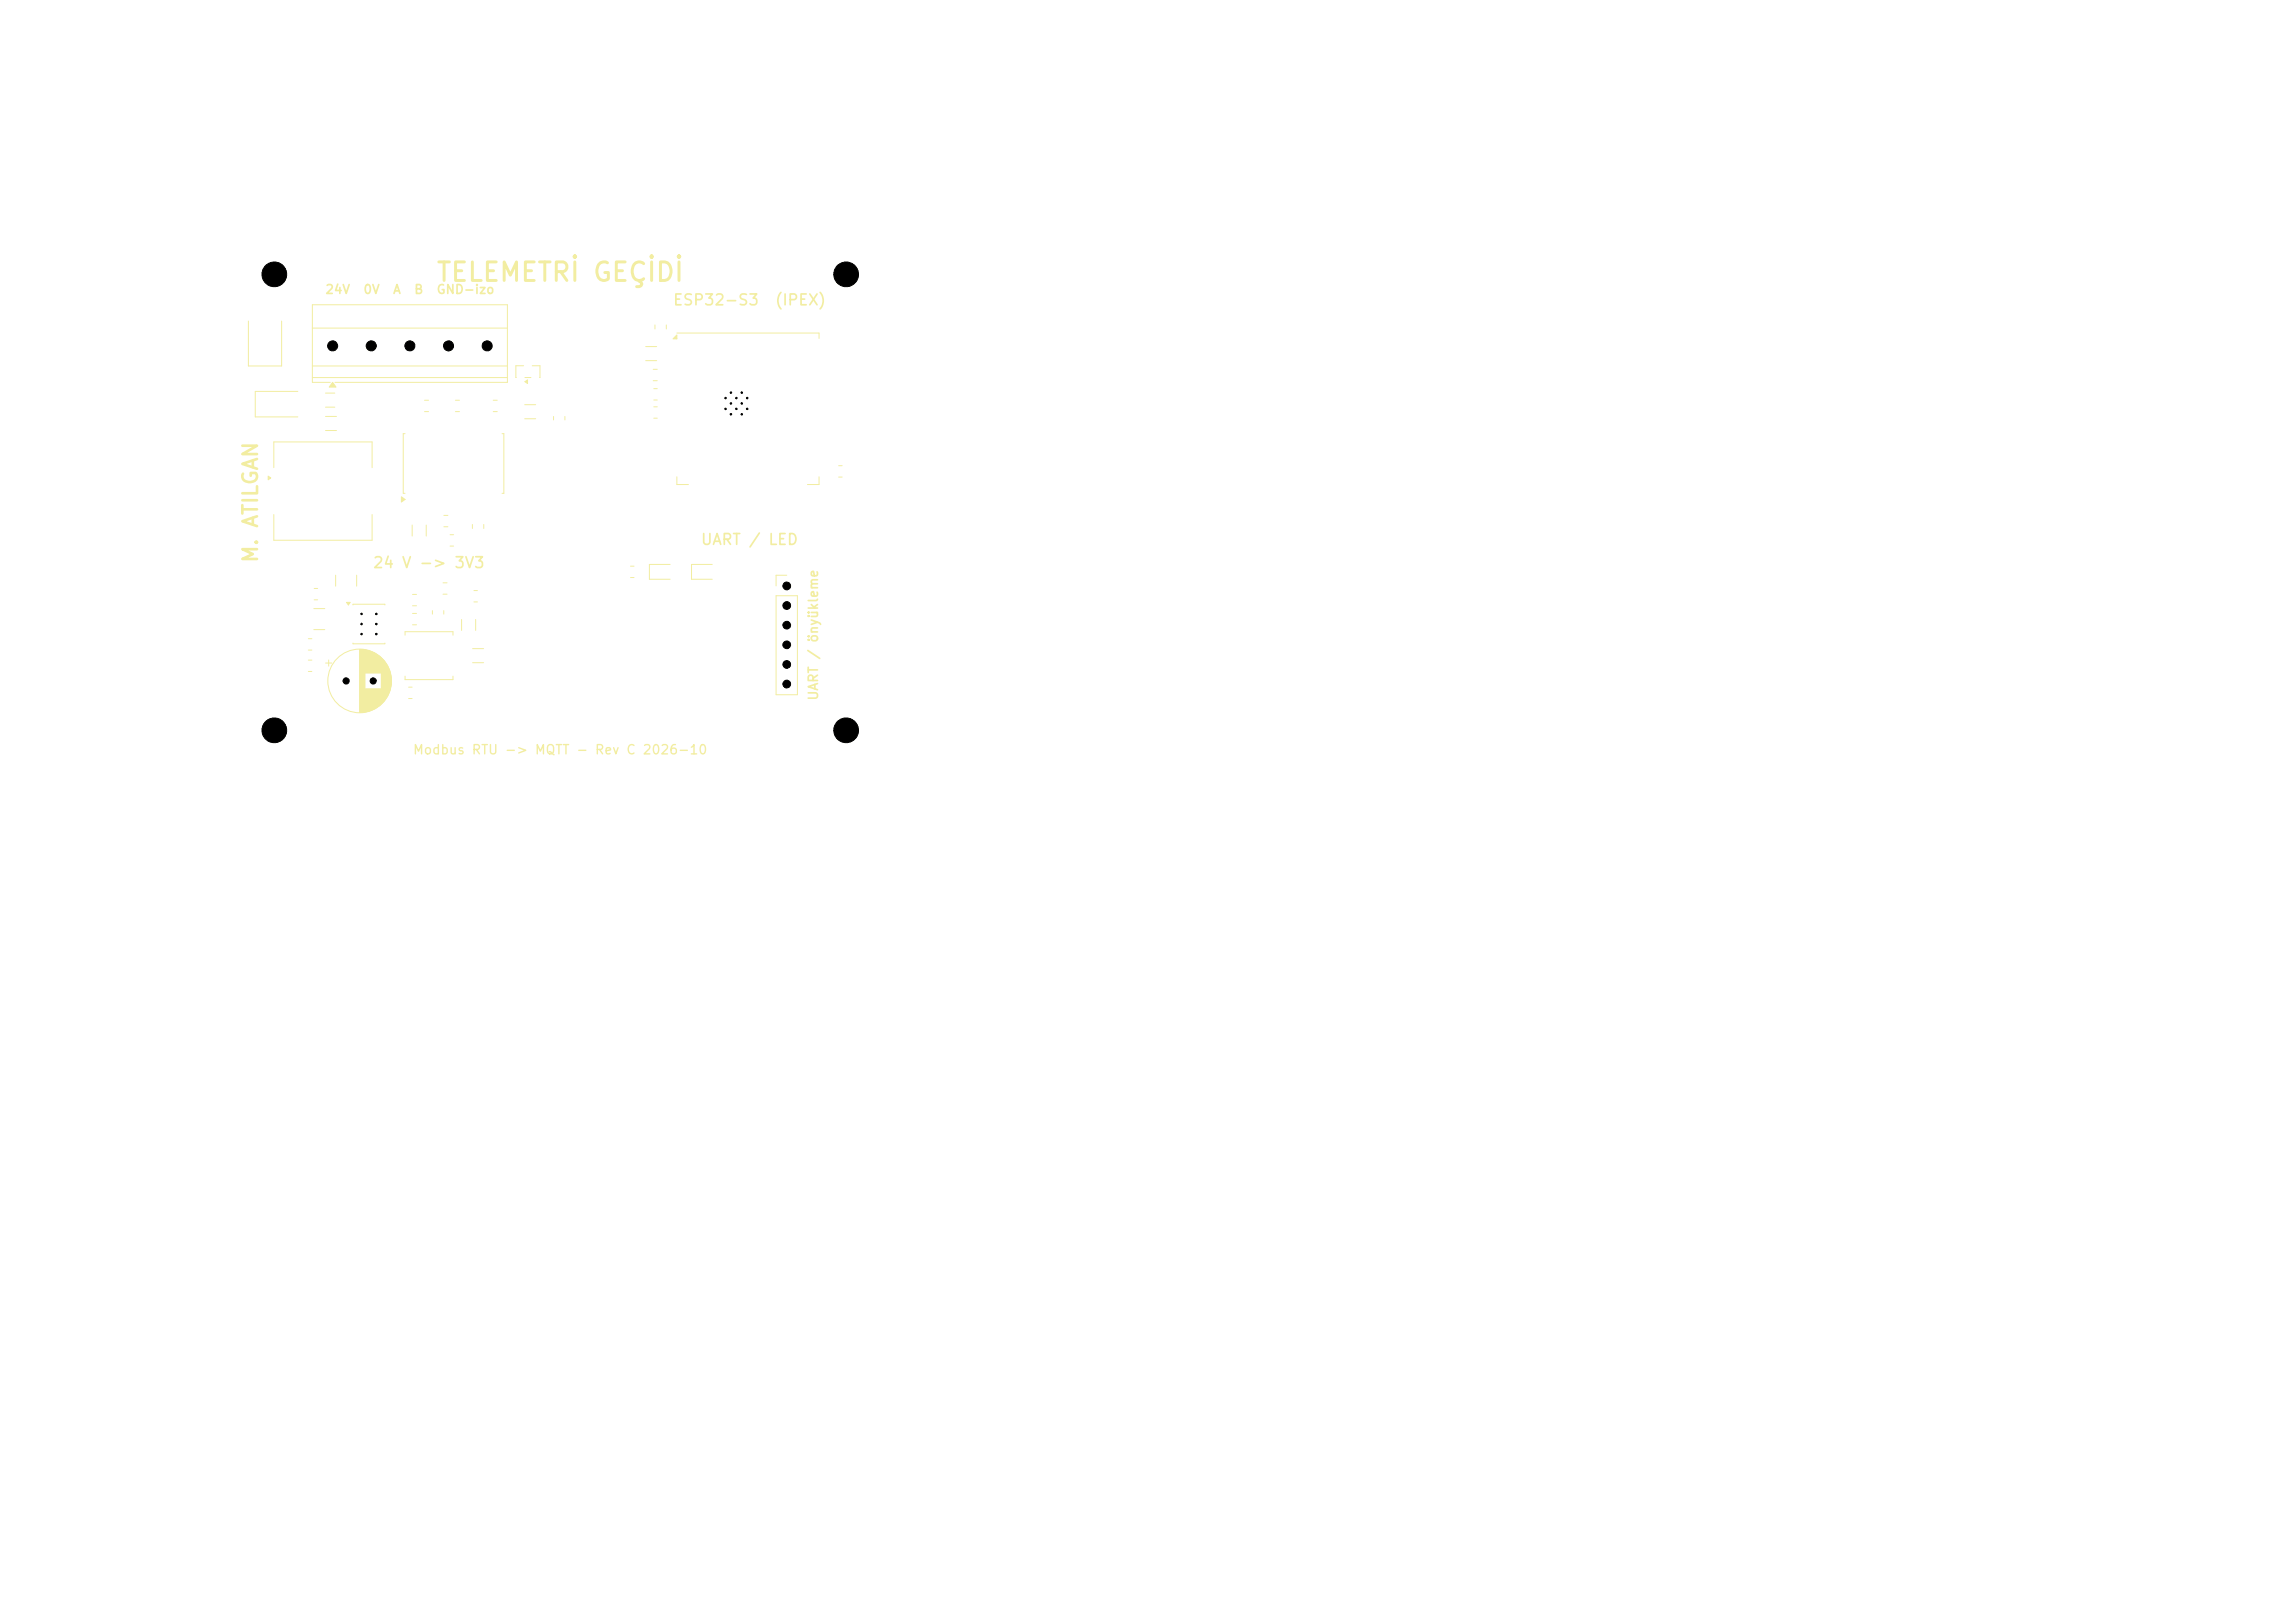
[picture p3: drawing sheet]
<svg xmlns="http://www.w3.org/2000/svg" width="297mm" height="210mm" viewBox="0 0 297 210" stroke-linecap="round" stroke-linejoin="round" font-family="sans-serif">
<defs><g id="words">
<text font-size="2.4" fill="#f2eda1" x="56.3" y="37">TELEMETRİ GEÇİDİ</text>
<text font-size="1.9" fill="#f2eda1" x="33.8" y="73" transform="rotate(-90 33.8 73)">M. ATILGAN</text>
<g font-size="1.4" fill="#f2eda1">
<text x="87" y="39.9">ESP32-S3</text>
<text x="100.2" y="39.9">(IPEX)</text>
<text x="90.6" y="70.9">UART / LED</text>
<text x="48.2" y="73.9">24 V -&gt; 3V3</text>
</g>
<g font-size="1.2" fill="#f2eda1">
<text x="42" y="38.3">24V</text>
<text x="46.9" y="38.3">0V</text>
<text x="50.8" y="38.3">A</text>
<text x="53.5" y="38.3">B</text>
<text x="56.4" y="38.3">GND-izo</text>
<text x="106.2" y="90.7" transform="rotate(-90 106.2 90.7)">UART / önyükleme</text>
<text x="53.4" y="97.9">Modbus RTU -&gt; MQTT - Rev C 2026-10</text>
</g>
</g></defs>
<g fill="none" stroke="#f2eda1" stroke-width=".13">
<path d="M42.1 53.9h1.4M42.1 55.7h1.4M54.9 51.8h.6M54.9 53.3h.6M63.8 51.8h.6M63.8 53.3h.6M84.5 47.8h.6M84.5 49.3h.6M84.6 52.6h.5M84.6 54.1h.5M40.7 76.1h.4M40.7 77.6h.4"/>
<path d="M43.4 74.4v1.4M44.8 77.9h.5l-.2 .4zM45.7 78.3v-.1h4.1v.1M46.2 74.4v1.4M53.3 67.9v1.5M53.4 79.4h.5M55.2 67.9v1.5M56 79v.5M57.3 75.4h.6M57.3 76.9h.6M57.4 79v.5M58.2 69.2h.5"/>
<path d="M58.2 70.7h.5M86.7 73h-2.7v2h2.7M92.2 73h-2.7v2h2.7M100.4 77.1h2.8v12.8h-2.8zM101.8 74.4h-1.4v1.4M39.9 85.4h.5M39.9 86.9h.5M39.9 82.6h.5M39.9 84.1h.5M45.7 83.2v.1h4.1v-.1M53.4 80.8h.5M59.7 80.2v1.4"/>
<path d="M61.2 83.9h1.4M61.2 85.8h1.4M61.6 80.2v1.4"/>
</g>
<path d="M44.8 77.9h.5l-.2 .4z" fill="#f2eda1"/>
<g fill="none" stroke="#f2eda1" stroke-width=".13">
<path d="M40.4 42.5h25.3M40.4 47.4h25.3M40.4 48.9h25.3M42.7 49.5h-2.3v-10.1h25.3v10.1h-22.4M43 49.5l.5 .6h-.9zM84.8 42v.6M86.2 42v.6M61.3 76.4h.5M61.3 77.9h.5M108.5 60.3h.5M108.5 61.7h.5M42.1 85.8h.8"/>
<path d="M42.5 85.4v.8M46.5 84v8.2M46.6 84v8.2M46.7 84v8.2M46.8 84v8.2M46.9 84v8.2M47 84.1v8.1M47.1 84.1v8.1M47.1 84.1v8M47.2 84.1v8M47.3 84.1v3M47.3 89.2v2.9"/>
<path d="M47.4 84.1v3M47.4 89.2v2.9M47.5 84.1v3M47.5 89.2v2.9M47.5 84.2v2.9M47.6 84.2v2.9M47.6 89.2v2.9M47.6 89.2v2.8M47.7 84.2v2.9M47.7 89.2v2.8M47.8 84.2v2.9M47.8 89.2v2.8"/>
<path d="M47.9 84.2v2.9M47.9 89.2v2.8M47.9 84.3v2.8M47.9 89.2v2.7M48 84.3v2.8M48 89.2v2.7M48.1 84.3v2.8M48.1 89.2v2.7M48.1 84.4v2.7M48.2 84.4v2.7M48.2 89.2v2.7M48.2 89.2v2.6"/>
<path d="M48.3 84.4v2.7M48.3 89.2v2.6M48.4 84.5v2.6M48.4 89.2v2.6M48.4 89.2v2.5M48.5 84.5v2.6M48.5 89.2v2.5M48.6 84.6v2.5M48.6 89.2v2.4M48.7 84.6v2.5M48.7 89.2v2.4M48.7 84.7v2.4"/>
<path d="M48.8 84.7v2.4M48.8 89.2v2.3M48.9 84.7v2.4M48.9 89.2v2.3M48.9 84.8v2.3M48.9 89.2v2.2M49 84.8v2.3M49 89.2v2.2M49 84.9v2.2M49.1 84.9v2.2M49.1 89.2v2.1M49.1 85v2.1"/>
<path d="M49.2 85v2.1M49.2 89.2v2M49.3 85.1v2M49.3 89.2v2M49.3 89.2v1.9M49.3 85.1v6M49.4 85.2v5.9M49.4 85.2v5.8M49.5 85.2v5.8M49.5 85.3v5.6M49.6 85.4v5.5M49.6 85.4v5.4"/>
<path d="M49.7 85.5v5.3M49.7 85.5v5.2M49.7 85.6v5.1M49.8 85.6v5M49.8 85.7v4.9M49.9 85.7v4.8M49.9 85.8v4.7M49.9 85.8v4.6M50 85.9v4.4M50.1 86v4.2M50.1 86.1v4M50.2 86.2v3.8"/>
<path d="M50.2 86.3v3.6M50.3 86.4v3.4M50.3 86.5v3.3M50.3 86.6v3.1M50.4 86.7v2.9M50.4 86.8v2.7M50.5 86.9v2.4M50.5 87v2.2M50.5 87.2v1.9M50.6 87.3v1.6M50.6 87.6v1"/>
<circle cx="46.5" cy="88.1" r="4.1"/>
</g>
<path d="M43 49.5l.5 .6h-.9z" fill="#f2eda1"/>
<path d="M32.1 41.5v5.9h4.3v-5.9M67.8 47.3h-1v1.5M67.9 48.8h.8M67.9 49.4l.4-.3v.5zM68.9 47.3h1l-.1 1.5M57.4 66.7h.6M57.4 68.2h.6M81.6 73.3h.5M81.6 74.7h.5M52.9 88.9h.4M52.9 90.4h.4" fill="none" stroke="#f2eda1" stroke-width=".13"/>
<path d="M67.9 49.4l.4-.3v.5z" fill="#f2eda1"/>
<path d="M38.5 50.6h-5.5v3.3h5.5M52.4 56.1h-.2v7.7h.2M65 56.1h.2v7.7h-.2M83.6 44.8h1.4M83.6 46.7h1.4M40.6 78.8h1.4M51.9 64.3l.5 .3-.5 .4zM61.1 67.9v.5M62.6 67.9v.5M40.6 81.5h1.4M52.4 82.2v-.5h6.2v.5M52.4 87.5v.4h6.2v-.4" fill="none" stroke="#f2eda1" stroke-width=".13"/>
<path d="M51.9 64.3l.5 .3-.5 .4z" fill="#f2eda1"/>
<path d="M58.9 51.8h.6M58.9 53.3h.6M87.6 43.3v.5h-.5zM87.6 43.1h18.4v.7M53.4 76.9h.5M53.4 78.4h.5M87.6 61.7v1h1.5M106 61.7v1h-1.5" fill="none" stroke="#f2eda1" stroke-width=".13"/>
<path d="M87.6 43.3v.5h-.5z" fill="#f2eda1"/>
<path d="M84.6 50.3h.5M84.6 51.8h.5M34.7 61.6l.3 .2-.3 .3zM35.4 60.5v-3.3h12.8v3.3M35.4 66.6v3.3h12.8v-3.3" fill="none" stroke="#f2eda1" stroke-width=".13"/>
<path d="M34.7 61.6l.3 .2-.3 .3z" fill="#f2eda1"/>
<path d="M42.1 50.9h1.2M42.1 52.7h1.2M67.9 52.4h1.4M67.9 54.2h1.4M71.6 53.9v.4M73.1 53.9v.4" fill="none" stroke="#f2eda1" stroke-width=".13"/>
<g fill="#000" stroke="#000" stroke-width=".13">
<circle cx="35.5" cy="35.5" r="1.6"/>
<circle cx="109.5" cy="35.5" r="1.6"/>
<circle cx="43" cy="44.8" r=".65"/>
<circle cx="48" cy="44.8" r=".65"/>
<circle cx="53" cy="44.8" r=".65"/>
<circle cx="58" cy="44.8" r=".65"/>
<circle cx="63" cy="44.8" r=".65"/>
<circle cx="93.9" cy="52.9" r=".1"/>
<circle cx="93.9" cy="51.5" r=".1"/>
<circle cx="94.6" cy="52.2" r=".1"/>
<circle cx="94.6" cy="53.6" r=".1"/>
<circle cx="94.6" cy="50.8" r=".1"/>
<circle cx="95.3" cy="52.9" r=".1"/>
<circle cx="95.3" cy="51.5" r=".1"/>
<circle cx="96" cy="52.2" r=".1"/>
<circle cx="96" cy="53.6" r=".1"/>
<circle cx="96" cy="50.8" r=".1"/>
<circle cx="96.7" cy="52.9" r=".1"/>
<circle cx="96.7" cy="51.5" r=".1"/>
<circle cx="46.8" cy="79.4" r=".1"/>
<circle cx="48.7" cy="79.4" r=".1"/>
<circle cx="101.8" cy="78.4" r=".5"/>
<circle cx="101.8" cy="75.8" r=".5"/>
<circle cx="35.5" cy="94.5" r="1.6"/>
<circle cx="44.8" cy="88.1" r=".4"/>
<circle cx="46.8" cy="80.7" r=".1"/>
<circle cx="46.8" cy="82" r=".1"/>
<circle cx="48.3" cy="88.1" r=".4"/>
<circle cx="48.7" cy="80.7" r=".1"/>
<circle cx="48.7" cy="82" r=".1"/>
<circle cx="101.8" cy="80.9" r=".5"/>
<circle cx="101.8" cy="86" r=".5"/>
<circle cx="101.8" cy="88.5" r=".5"/>
<circle cx="101.8" cy="83.4" r=".5"/>
<circle cx="109.5" cy="94.5" r="1.6"/>
</g>
<use href="#words"/>
</svg>
